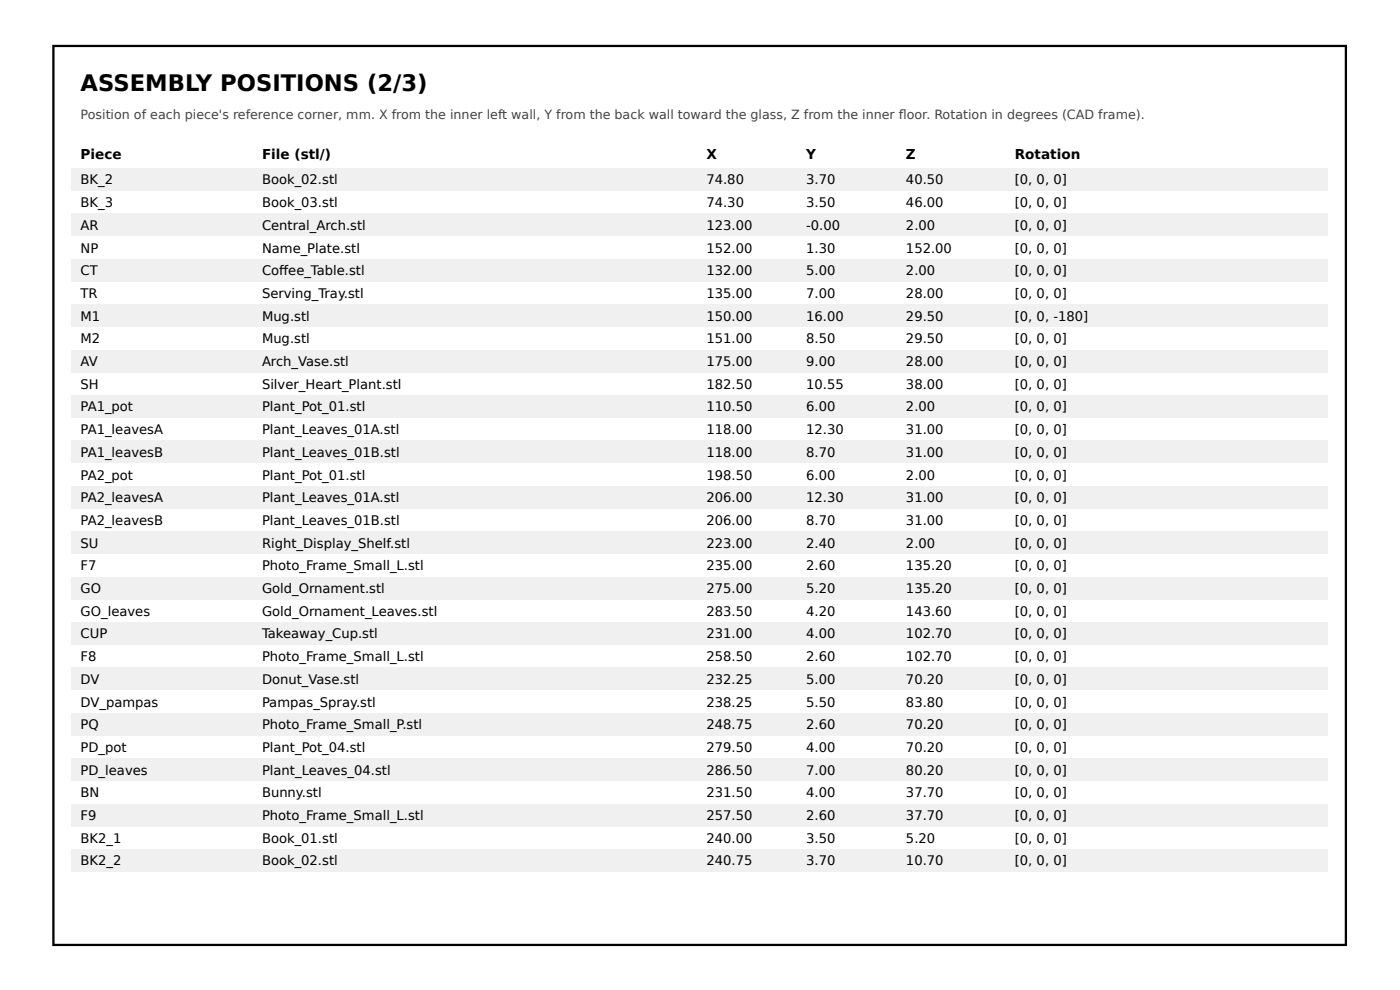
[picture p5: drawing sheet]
<svg xmlns="http://www.w3.org/2000/svg" width="297mm" height="210mm" viewBox="0 0 297 210" stroke-linecap="round" stroke-linejoin="round" font-family="sans-serif">
<defs><g id="words">
<text font-size="4.8" x="17.1" y="19.4">ASSEMBLY POSITIONS (2/3)</text>
<g font-size="2.9">
<text x="17.1" y="33.8">Piece</text>
<text x="55.6" y="33.8">File (stl/)</text>
<text x="149.9" y="33.8">X</text>
<text x="171" y="33.8">Y</text>
<text x="192.2" y="33.8">Z</text>
<text x="215.3" y="33.8">Rotation</text>
</g>
<g font-size="2.8">
<text x="17.1" y="39.1">BK_2</text>
<text x="55.6" y="39.1">Book_02.stl</text>
<text x="149.9" y="39.1">74.80</text>
<text x="171" y="39.1">3.70</text>
<text x="192.2" y="39.1">40.50</text>
<text x="215.3" y="39.1">[0, 0, 0]</text>
<text x="17.1" y="43.9">BK_3</text>
<text x="55.6" y="43.9">Book_03.stl</text>
<text x="149.9" y="43.9">74.30</text>
<text x="171" y="43.9">3.50</text>
<text x="192.2" y="43.9">46.00</text>
<text x="215.3" y="43.9">[0, 0, 0]</text>
<text x="17.1" y="48.7">AR</text>
<text x="17.1" y="53.5">NP</text>
<text x="55.6" y="48.7">Central_Arch.stl</text>
<text x="55.6" y="53.5">Name_Plate.stl</text>
<text x="149.9" y="48.7">123.00</text>
<text x="149.9" y="53.5">152.00</text>
<text x="171" y="48.7">-0.00</text>
<text x="171" y="53.5">1.30</text>
<text x="192.2" y="48.7">2.00</text>
<text x="192.2" y="53.5">152.00</text>
<text x="215.3" y="48.7">[0, 0, 0]</text>
<text x="215.3" y="53.5">[0, 0, 0]</text>
<text x="17.1" y="58.4">CT</text>
<text x="55.6" y="58.4">Cofee_Table.stl</text>
<text x="59.2" y="58.4">f</text>
<text x="149.9" y="58.4">132.00</text>
<text x="171" y="58.4">5.00</text>
<text x="192.2" y="58.4">2.00</text>
<text x="215.3" y="58.4">[0, 0, 0]</text>
<text x="17.1" y="63.2">TR</text>
<text x="55.6" y="63.2">Serving_Tray.stl</text>
<text x="149.9" y="63.2">135.00</text>
<text x="171" y="63.2">7.00</text>
<text x="192.2" y="63.2">28.00</text>
<text x="215.3" y="63.2">[0, 0, 0]</text>
<text x="17.1" y="68">M1</text>
<text x="55.6" y="68">Mug.stl</text>
<text x="149.9" y="68">150.00</text>
<text x="171" y="68">16.00</text>
<text x="192.2" y="68">29.50</text>
<text x="215.3" y="68">[0, 0, -180]</text>
<text x="17.1" y="72.8">M2</text>
<text x="17.1" y="77.6">AV</text>
<text x="55.6" y="72.8">Mug.stl</text>
<text x="55.6" y="77.6">Arch_Vase.stl</text>
<text x="149.9" y="72.8">151.00</text>
<text x="149.9" y="77.6">175.00</text>
<text x="171" y="72.8">8.50</text>
<text x="171" y="77.6">9.00</text>
<text x="192.2" y="72.8">29.50</text>
<text x="192.2" y="77.6">28.00</text>
<text x="215.3" y="72.8">[0, 0, 0]</text>
<text x="215.3" y="77.6">[0, 0, 0]</text>
<text x="17.1" y="82.4">SH</text>
<text x="55.6" y="82.4">Silver_Heart_Plant.stl</text>
<text x="149.9" y="82.4">182.50</text>
<text x="171" y="82.4">10.55</text>
<text x="192.2" y="82.4">38.00</text>
<text x="215.3" y="82.4">[0, 0, 0]</text>
<text x="17.1" y="87.2">PA1_pot</text>
<text x="55.6" y="87.2">Plant_Pot_01.stl</text>
<text x="149.9" y="87.2">110.50</text>
<text x="171" y="87.2">6.00</text>
<text x="192.2" y="87.2">2.00</text>
<text x="215.3" y="87.2">[0, 0, 0]</text>
<text x="17.1" y="92">PA1_leavesA</text>
<text x="55.6" y="92">Plant_Leaves_01A.stl</text>
<text x="149.9" y="92">118.00</text>
<text x="171" y="92">12.30</text>
<text x="192.2" y="92">31.00</text>
<text x="215.3" y="92">[0, 0, 0]</text>
<text x="17.1" y="96.9">PA1_leavesB</text>
<text x="17.1" y="101.7">PA2_pot</text>
<text x="55.6" y="96.9">Plant_Leaves_01B.stl</text>
<text x="55.6" y="101.7">Plant_Pot_01.stl</text>
<text x="149.9" y="96.9">118.00</text>
<text x="149.9" y="101.7">198.50</text>
<text x="171" y="96.9">8.70</text>
<text x="171" y="101.7">6.00</text>
<text x="192.2" y="96.9">31.00</text>
<text x="192.2" y="101.7">2.00</text>
<text x="215.3" y="96.9">[0, 0, 0]</text>
<text x="215.3" y="101.7">[0, 0, 0]</text>
<text x="17.1" y="106.5">PA2_leavesA</text>
<text x="55.6" y="106.5">Plant_Leaves_01A.stl</text>
<text x="149.9" y="106.5">206.00</text>
<text x="171" y="106.5">12.30</text>
<text x="192.2" y="106.5">31.00</text>
<text x="215.3" y="106.5">[0, 0, 0]</text>
<text x="17.1" y="111.3">PA2_leavesB</text>
<text x="55.6" y="111.3">Plant_Leaves_01B.stl</text>
<text x="149.9" y="111.3">206.00</text>
<text x="171" y="111.3">8.70</text>
<text x="192.2" y="111.3">31.00</text>
<text x="215.3" y="111.3">[0, 0, 0]</text>
<text x="17.1" y="116.1">SU</text>
<text x="55.6" y="116.1">Right_Display_Shelf.stl</text>
<text x="149.9" y="116.1">223.00</text>
<text x="171" y="116.1">2.40</text>
<text x="192.2" y="116.1">2.00</text>
<text x="215.3" y="116.1">[0, 0, 0]</text>
<text x="17.1" y="120.9">F7</text>
<text x="17.1" y="125.7">GO</text>
<text x="55.6" y="120.9">Photo_Frame_Small_L.stl</text>
<text x="55.6" y="125.7">Gold_Ornament.stl</text>
<text x="149.9" y="120.9">235.00</text>
<text x="149.9" y="125.7">275.00</text>
<text x="171" y="120.9">2.60</text>
<text x="171" y="125.7">5.20</text>
<text x="192.2" y="120.9">135.20</text>
<text x="192.2" y="125.7">135.20</text>
<text x="215.3" y="120.9">[0, 0, 0]</text>
<text x="215.3" y="125.7">[0, 0, 0]</text>
<text x="17.1" y="130.5">GO_leaves</text>
<text x="55.6" y="130.5">Gold_Ornament_Leaves.stl</text>
<text x="149.9" y="130.5">283.50</text>
<text x="171" y="130.5">4.20</text>
<text x="192.2" y="130.5">143.60</text>
<text x="215.3" y="130.5">[0, 0, 0]</text>
<text x="17.1" y="135.4">CUP</text>
<text x="55.6" y="135.4">Takeaway_Cup.stl</text>
<text x="149.9" y="135.4">231.00</text>
<text x="171" y="135.4">4.00</text>
<text x="192.2" y="135.4">102.70</text>
<text x="215.3" y="135.4">[0, 0, 0]</text>
<text x="17.1" y="140.2">F8</text>
<text x="55.6" y="140.2">Photo_Frame_Small_L.stl</text>
<text x="149.9" y="140.2">258.50</text>
<text x="171" y="140.2">2.60</text>
<text x="192.2" y="140.2">102.70</text>
<text x="215.3" y="140.2">[0, 0, 0]</text>
<text x="17.1" y="145">DV</text>
<text x="17.1" y="149.8">DV_pampas</text>
<text x="55.6" y="145">Donut_Vase.stl</text>
<text x="55.6" y="149.8">Pampas_Spray.stl</text>
<text x="149.9" y="145">232.25</text>
<text x="149.9" y="149.8">238.25</text>
<text x="171" y="145">5.00</text>
<text x="171" y="149.8">5.50</text>
<text x="192.2" y="145">70.20</text>
<text x="192.2" y="149.8">83.80</text>
<text x="215.3" y="145">[0, 0, 0]</text>
<text x="215.3" y="149.8">[0, 0, 0]</text>
<text x="17.1" y="154.6">PQ</text>
<text x="55.6" y="154.6">Photo_Frame_Small_P.stl</text>
<text x="149.9" y="154.6">248.75</text>
<text x="171" y="154.6">2.60</text>
<text x="192.2" y="154.6">70.20</text>
<text x="215.3" y="154.6">[0, 0, 0]</text>
<text x="17.1" y="159.4">PD_pot</text>
<text x="55.6" y="159.4">Plant_Pot_04.stl</text>
<text x="149.9" y="159.4">279.50</text>
<text x="171" y="159.4">4.00</text>
<text x="192.2" y="159.4">70.20</text>
<text x="215.3" y="159.4">[0, 0, 0]</text>
<text x="17.1" y="164.2">PD_leaves</text>
<text x="55.6" y="164.2">Plant_Leaves_04.stl</text>
<text x="149.9" y="164.2">286.50</text>
<text x="171" y="164.2">7.00</text>
<text x="192.2" y="164.2">80.20</text>
<text x="215.3" y="164.2">[0, 0, 0]</text>
<text x="17.1" y="169.1">BN</text>
<text x="17.1" y="173.9">F9</text>
<text x="55.6" y="169.1">Bunny.stl</text>
<text x="55.6" y="173.9">Photo_Frame_Small_L.stl</text>
<text x="149.9" y="169.1">231.50</text>
<text x="149.9" y="173.9">257.50</text>
<text x="171" y="169.1">4.00</text>
<text x="171" y="173.9">2.60</text>
<text x="192.2" y="169.1">37.70</text>
<text x="192.2" y="173.9">37.70</text>
<text x="215.3" y="169.1">[0, 0, 0]</text>
<text x="215.3" y="173.9">[0, 0, 0]</text>
<text x="17.1" y="178.7">BK2_1</text>
<text x="55.6" y="178.7">Book_01.stl</text>
<text x="149.9" y="178.7">240.00</text>
<text x="171" y="178.7">3.50</text>
<text x="192.2" y="178.7">5.20</text>
<text x="215.3" y="178.7">[0, 0, 0]</text>
<text x="17.1" y="183.5">BK2_2</text>
<text x="55.6" y="183.5">Book_02.stl</text>
<text x="149.9" y="183.5">240.75</text>
<text x="171" y="183.5">3.70</text>
<text x="192.2" y="183.5">10.70</text>
<text x="215.3" y="183.5">[0, 0, 0]</text>
</g>
<g font-size="2.7" fill="#444">
<text x="17.1" y="25.1">Position of each piece's reference corner, mm. X from the inner left wall, Y from the back wall toward the glass, Z from the inner foor. Rotation in degrees (CAD frame).</text>
<text x="190.7" y="25.1">l</text>
</g>
</g></defs>
<path d="M11.3 9.7h274.2v190.6h-274.2z" fill="none" stroke="#000" stroke-width=".48"/>
<g fill="#f3efe9">
<path d="M15.2 35.6h266.5v4.9h-266.5z"/>
<path d="M15.2 45.3h266.5v4.8h-266.5z"/>
<path d="M15.2 54.9h266.5v4.8h-266.5z"/>
<path d="M15.2 64.5h266.5v4.8h-266.5z"/>
<path d="M15.2 74.1h266.5v4.9h-266.5z"/>
<path d="M15.2 83.8h266.5v4.8h-266.5z"/>
<path d="M15.2 93.4h266.5v4.8h-266.5z"/>
<path d="M15.2 103h266.5v4.8h-266.5z"/>
<path d="M15.2 112.6h266.5v4.9h-266.5z"/>
<path d="M15.2 122.3h266.5v4.8h-266.5z"/>
<path d="M15.2 131.9h266.5v4.8h-266.5z"/>
<path d="M15.2 141.5h266.5v4.8h-266.5z"/>
<path d="M15.2 151.1h266.5v4.9h-266.5z"/>
<path d="M15.2 160.8h266.5v4.8h-266.5z"/>
<path d="M15.2 170.4h266.5v4.8h-266.5z"/>
<path d="M15.2 180h266.5v4.8h-266.5z"/>
</g>
<use href="#words"/>
</svg>
